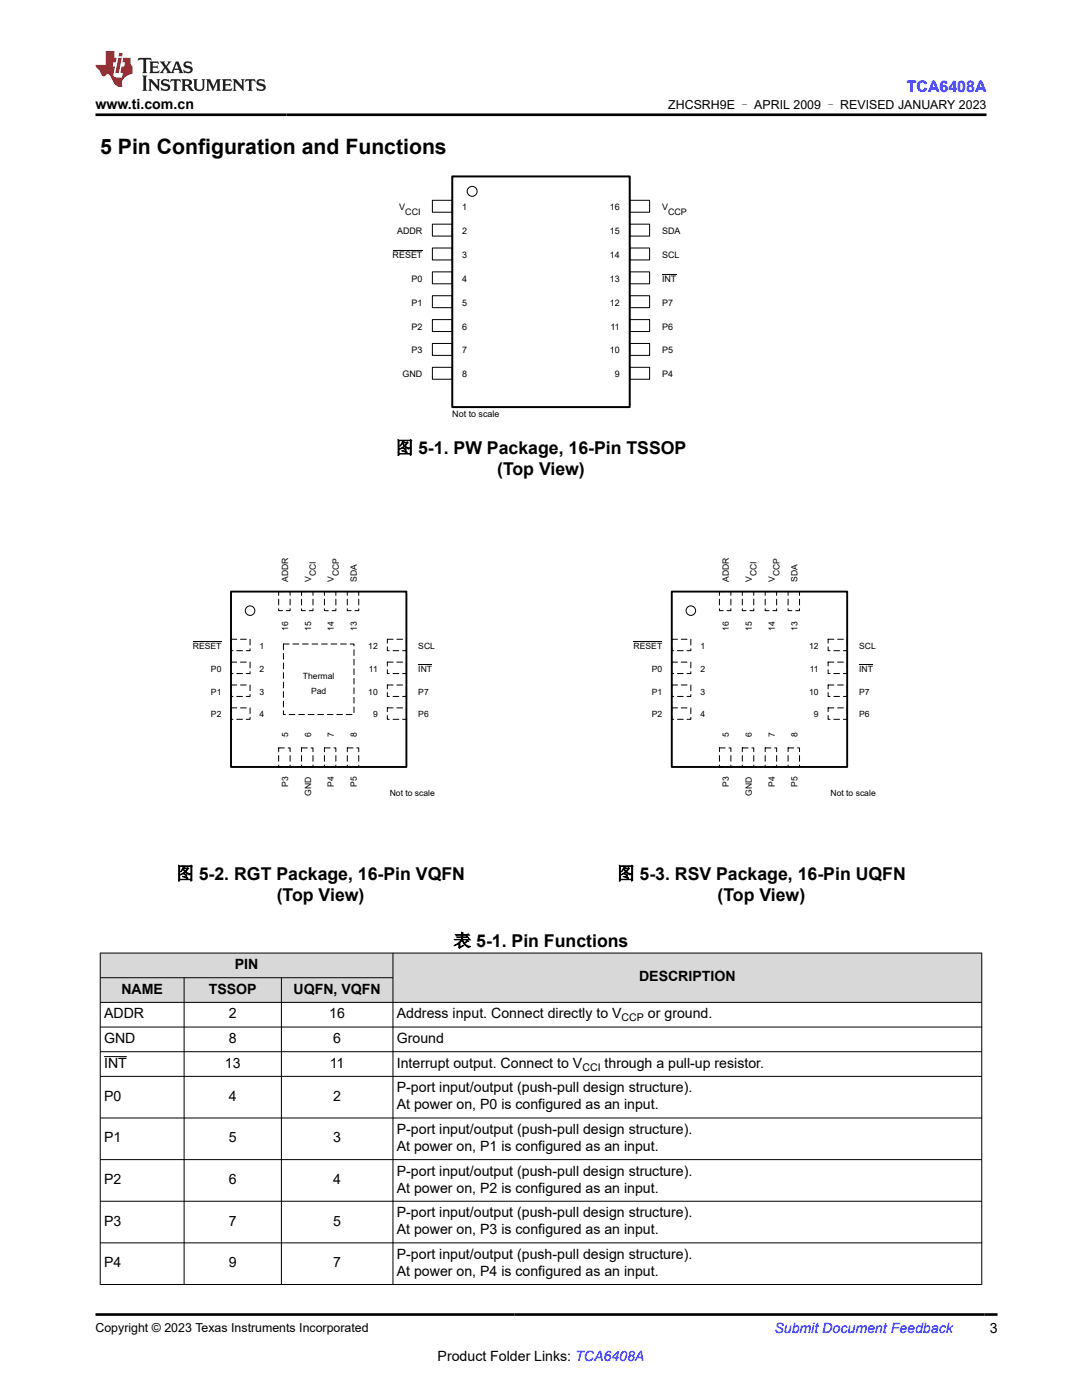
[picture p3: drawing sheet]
<svg xmlns="http://www.w3.org/2000/svg" width="216mm" height="279mm" viewBox="0 0 216 279" stroke-linecap="round" stroke-linejoin="round" font-family="sans-serif">
<defs><g id="words">
<text font-size="4.2" x="20" y="30.7">5 Pin Configuration and Functions</text>
<g font-size="3.5">
<text x="78.9" y="90.6">图 5-1. PW Package, 16-Pin TSSOP</text>
<text x="99.2" y="94.8">(Top View)</text>
<text x="35.2" y="175.5">图 5-2. RGT Package, 16-Pin VQFN</text>
<text x="55.2" y="179.8">(Top View)</text>
<text x="123.1" y="175.5">图 5-3. RSV Package, 16-Pin UQFN</text>
<text x="143.2" y="179.8">(Top View)</text>
<text x="90.5" y="188.9">表 5-1. Pin Functions</text>
</g>
<text font-size="3.2" fill="#00f" x="181" y="18.3">TCA6408A</text>
<g font-size="2.8">
<text x="19" y="21.7">www.ti.com.cn</text>
<text x="46.9" y="193.4">PIN</text>
<text x="127.5" y="195.9">DESCRIPTION</text>
<text x="20.8" y="203.2">ADDR</text>
<text x="24.2" y="198.3">NAME</text>
<text x="41.7" y="198.3">TSSOP</text>
<text x="45.7" y="203.2">2</text>
<text x="58.6" y="198.3">UQFN, VQFN</text>
<text x="65.7" y="203.2">16</text>
<text x="79.2" y="203.2">Address input. Connect directly to V</text>
<text x="129.3" y="203.2">or ground.</text>
<text x="20.8" y="208.2">GND</text>
<text x="45.7" y="208.2">8</text>
<text x="66.5" y="208.2">6</text>
<text x="79.2" y="208.2">Ground</text>
<text x="20.8" y="213.1">INT</text>
<text x="44.9" y="213.1">13</text>
<text x="65.8" y="213.1">11</text>
<text x="79.2" y="213.1">Interrupt output. Connect to V</text>
<text x="120.6" y="213.1">through a pull-up resistor.</text>
<text x="20.8" y="219.7">P0</text>
<text x="45.7" y="219.7">4</text>
<text x="66.5" y="219.7">2</text>
<text x="79.2" y="218">P-port input/output (push-pull design structure).</text>
<text x="79.2" y="221.4">At power on, P0 is configured as an input.</text>
<text x="79.2" y="226.3">P-port input/output (push-pull design structure).</text>
<text x="20.8" y="228">P1</text>
<text x="45.7" y="228">5</text>
<text x="66.5" y="228">3</text>
<text x="79.2" y="229.7">At power on, P1 is configured as an input.</text>
<text x="20.8" y="236.3">P2</text>
<text x="45.7" y="236.3">6</text>
<text x="66.5" y="236.3">4</text>
<text x="79.2" y="234.6">P-port input/output (push-pull design structure).</text>
<text x="79.2" y="238">At power on, P2 is configured as an input.</text>
<text x="20.8" y="244.6">P3</text>
<text x="45.7" y="244.6">7</text>
<text x="66.5" y="244.6">5</text>
<text x="79.2" y="242.9">P-port input/output (push-pull design structure).</text>
<text x="79.2" y="246.3">At power on, P3 is configured as an input.</text>
<text x="79.2" y="251.2">P-port input/output (push-pull design structure).</text>
<text x="20.8" y="252.9">P4</text>
<text x="45.7" y="252.9">9</text>
<text x="66.5" y="252.9">7</text>
<text x="79.2" y="254.6">At power on, P4 is configured as an input.</text>
<text x="197.5" y="266.1">3</text>
<text x="87.3" y="271.7">Product Folder Links: TCA6408A</text>
</g>
<text font-size="2.8" fill="#00f" x="154.5" y="266.1">Submit Document Feedback</text>
<g font-size="2.5">
<text x="133.4" y="21.8">ZHCSRH9E – APRIL 2009 – REVISED JANUARY 2023</text>
<text x="19" y="265.8">Copyright © 2023 Texas Instruments Incorporated</text>
</g>
<g font-size="2.1">
<text x="124" y="203.8">CCP</text>
<text x="116.2" y="213.6">CCI</text>
</g>
<g font-size="1.8">
<text x="79.7" y="42">V</text>
<text x="92.2" y="42">1</text>
<text x="121.7" y="42">16</text>
<text x="132.1" y="42">V</text>
<text x="79.2" y="46.7">ADDR</text>
<text x="80.9" y="42.9">CCI</text>
<text x="92.2" y="46.7">2</text>
<text x="121.7" y="46.7">15</text>
<text x="132.1" y="46.7">SDA</text>
<text x="133.3" y="42.9">CCP</text>
<text x="78.3" y="51.5">RESET</text>
<text x="92.2" y="51.5">3</text>
<text x="121.7" y="51.5">14</text>
<text x="132.1" y="51.5">SCL</text>
<text x="82.1" y="56.2">P0</text>
<text x="92.2" y="56.2">4</text>
<text x="121.7" y="56.2">13</text>
<text x="132.1" y="56.2">INT</text>
<text x="82.1" y="61">P1</text>
<text x="82.1" y="65.8">P2</text>
<text x="92.2" y="61">5</text>
<text x="92.2" y="65.8">6</text>
<text x="121.7" y="61">12</text>
<text x="121.8" y="65.8">11</text>
<text x="132.1" y="61">P7</text>
<text x="132.1" y="65.8">P6</text>
<text x="82.1" y="70.5">P3</text>
<text x="92.2" y="70.5">7</text>
<text x="121.7" y="70.5">10</text>
<text x="132.1" y="70.5">P5</text>
<text x="80.3" y="75.3">GND</text>
<text x="92.2" y="75.3">8</text>
<text x="122.7" y="75.3">9</text>
<text x="132.1" y="75.3">P4</text>
<text x="90.2" y="83.2">Not to scale</text>
</g>
<g font-size="1.7">
<text x="57.5" y="116.2" transform="rotate(-90 57.5 116.2)">ADDR</text>
<text x="62.1" y="116.2" transform="rotate(-90 62.1 116.2)">V</text>
<text x="63" y="115" transform="rotate(-90 63 115)">CCI</text>
<text x="66.6" y="116.2" transform="rotate(-90 66.6 116.2)">V</text>
<text x="67.6" y="115" transform="rotate(-90 67.6 115)">CCP</text>
<text x="71.2" y="116.2" transform="rotate(-90 71.2 116.2)">SDA</text>
<text x="145.5" y="116.2" transform="rotate(-90 145.5 116.2)">ADDR</text>
<text x="150" y="116.2" transform="rotate(-90 150 116.2)">V</text>
<text x="151" y="115" transform="rotate(-90 151 115)">CCI</text>
<text x="154.6" y="116.2" transform="rotate(-90 154.6 116.2)">V</text>
<text x="155.5" y="115" transform="rotate(-90 155.5 115)">CCP</text>
<text x="159.2" y="116.2" transform="rotate(-90 159.2 116.2)">SDA</text>
<text x="57.5" y="125.9" transform="rotate(-90 57.5 125.9)">16</text>
<text x="62.1" y="125.9" transform="rotate(-90 62.1 125.9)">15</text>
<text x="66.6" y="125.9" transform="rotate(-90 66.6 125.9)">14</text>
<text x="71.2" y="125.9" transform="rotate(-90 71.2 125.9)">13</text>
<text x="145.5" y="125.9" transform="rotate(-90 145.5 125.9)">16</text>
<text x="150" y="125.9" transform="rotate(-90 150 125.9)">15</text>
<text x="154.6" y="125.9" transform="rotate(-90 154.6 125.9)">14</text>
<text x="159.2" y="125.9" transform="rotate(-90 159.2 125.9)">13</text>
<text x="38.5" y="129.5">RESET</text>
<text x="51.8" y="129.5">1</text>
<text x="73.5" y="129.5">12</text>
<text x="83.5" y="129.5">SCL</text>
<text x="126.4" y="129.5">RESET</text>
<text x="139.8" y="129.5">1</text>
<text x="161.4" y="129.5">12</text>
<text x="171.4" y="129.5">SCL</text>
<text x="42.1" y="134">P0</text>
<text x="51.8" y="134">2</text>
<text x="60.5" y="135.6">Thermal</text>
<text x="73.6" y="134">11</text>
<text x="83.5" y="134">INT</text>
<text x="130" y="134">P0</text>
<text x="139.8" y="134">2</text>
<text x="161.6" y="134">11</text>
<text x="171.4" y="134">INT</text>
<text x="42.1" y="138.6">P1</text>
<text x="42.1" y="143.2">P2</text>
<text x="51.8" y="138.6">3</text>
<text x="51.8" y="143.2">4</text>
<text x="62.1" y="138.4">Pad</text>
<text x="73.5" y="138.6">10</text>
<text x="74.4" y="143.2">9</text>
<text x="83.5" y="138.6">P7</text>
<text x="83.5" y="143.2">P6</text>
<text x="130" y="138.6">P1</text>
<text x="130" y="143.2">P2</text>
<text x="139.8" y="138.6">3</text>
<text x="139.8" y="143.2">4</text>
<text x="161.4" y="138.6">10</text>
<text x="162.4" y="143.2">9</text>
<text x="171.4" y="138.6">P7</text>
<text x="171.4" y="143.2">P6</text>
<text x="57.5" y="147.2" transform="rotate(-90 57.5 147.2)">5</text>
<text x="62.1" y="147.2" transform="rotate(-90 62.1 147.2)">6</text>
<text x="66.6" y="147.2" transform="rotate(-90 66.6 147.2)">7</text>
<text x="71.2" y="147.2" transform="rotate(-90 71.2 147.2)">8</text>
<text x="145.5" y="147.2" transform="rotate(-90 145.5 147.2)">5</text>
<text x="150" y="147.2" transform="rotate(-90 150 147.2)">6</text>
<text x="154.6" y="147.2" transform="rotate(-90 154.6 147.2)">7</text>
<text x="159.2" y="147.2" transform="rotate(-90 159.2 147.2)">8</text>
<text x="57.5" y="157.1" transform="rotate(-90 57.5 157.1)">P3</text>
<text x="62.1" y="158.8" transform="rotate(-90 62.1 158.8)">GND</text>
<text x="66.6" y="157.1" transform="rotate(-90 66.6 157.1)">P4</text>
<text x="71.2" y="157.1" transform="rotate(-90 71.2 157.1)">P5</text>
<text x="77.8" y="158.8">Not to scale</text>
<text x="145.5" y="157.1" transform="rotate(-90 145.5 157.1)">P3</text>
<text x="150" y="158.8" transform="rotate(-90 150 158.8)">GND</text>
<text x="154.6" y="157.1" transform="rotate(-90 154.6 157.1)">P4</text>
<text x="159.2" y="157.1" transform="rotate(-90 159.2 157.1)">P5</text>
<text x="165.7" y="158.8">Not to scale</text>
</g>
</g></defs>
<path d="M86.3 40h3.9v2.4h-3.9z" fill="none" stroke="#000" stroke-width=".2"/>
<path d="M125.7 40h3.9v2.4h-3.9z" fill="#fff"/>
<path d="M125.7 40h3.9v2.4h-3.9z" fill="none" stroke="#000" stroke-width=".2"/>
<path d="M86.3 44.7h3.9v2.4h-3.9z" fill="#fff"/>
<path d="M86.3 44.7h3.9v2.4h-3.9z" fill="none" stroke="#000" stroke-width=".2"/>
<path d="M125.7 44.7h3.9v2.4h-3.9z" fill="#fff"/>
<path d="M125.7 44.7h3.9v2.4h-3.9z" fill="none" stroke="#000" stroke-width=".2"/>
<path d="M86.3 49.5h3.9v2.4h-3.9z" fill="#fff"/>
<path d="M78.3 50h6M86.3 49.5h3.9v2.4h-3.9z" fill="none" stroke="#000" stroke-width=".2"/>
<path d="M125.7 49.5h3.9v2.4h-3.9z" fill="#fff"/>
<path d="M125.7 49.5h3.9v2.4h-3.9z" fill="none" stroke="#000" stroke-width=".2"/>
<path d="M86.3 54.3h3.9v2.3h-3.9z" fill="#fff"/>
<path d="M86.3 54.3h3.9v2.3h-3.9z" fill="none" stroke="#000" stroke-width=".2"/>
<path d="M125.7 54.3h3.9v2.3h-3.9z" fill="#fff"/>
<path d="M125.7 54.3h3.9v2.3h-3.9zM132.1 54.8h2.9" fill="none" stroke="#000" stroke-width=".2"/>
<path d="M86.3 59h3.9v2.4h-3.9z" fill="#fff"/>
<path d="M86.3 59h3.9v2.4h-3.9z" fill="none" stroke="#000" stroke-width=".2"/>
<path d="M125.7 59h3.9v2.4h-3.9z" fill="#fff"/>
<path d="M125.7 59h3.9v2.4h-3.9z" fill="none" stroke="#000" stroke-width=".2"/>
<path d="M86.3 63.8h3.9v2.4h-3.9z" fill="#fff"/>
<path d="M86.3 63.8h3.9v2.4h-3.9z" fill="none" stroke="#000" stroke-width=".2"/>
<path d="M125.7 63.8h3.9v2.4h-3.9z" fill="#fff"/>
<path d="M125.7 63.8h3.9v2.4h-3.9z" fill="none" stroke="#000" stroke-width=".2"/>
<path d="M86.3 68.5h3.9v2.4h-3.9z" fill="#fff"/>
<path d="M86.3 68.5h3.9v2.4h-3.9z" fill="none" stroke="#000" stroke-width=".2"/>
<path d="M125.7 68.5h3.9v2.4h-3.9z" fill="#fff"/>
<path d="M125.7 68.5h3.9v2.4h-3.9z" fill="none" stroke="#000" stroke-width=".2"/>
<path d="M86.3 73.3h3.9v2.4h-3.9z" fill="#fff"/>
<path d="M86.3 73.3h3.9v2.4h-3.9z" fill="none" stroke="#000" stroke-width=".2"/>
<path d="M125.7 73.3h3.9v2.4h-3.9z" fill="#fff"/>
<g fill="none" stroke="#000" stroke-width=".2">
<path d="M125.7 73.3h3.9v2.4h-3.9z"/>
<circle cx="94.2" cy="38.2" r=".99"/>
</g>
<path d="M90.2 35.2h35.5v46h-35.5z" fill="none" stroke="#000" stroke-width=".4"/>
<path d="M55.6 118.1h2.3v3.8h-2.3z" fill="#fff"/>
<path d="M55.6 118.1h2.3v3.8h-2.3z" fill="none" stroke="#000" stroke-width=".2" stroke-dasharray="1.1 .8"/>
<path d="M55.6 149.3h2.3v3.8h-2.3z" fill="#fff"/>
<path d="M55.6 149.3h2.3v3.8h-2.3z" fill="none" stroke="#000" stroke-width=".2" stroke-dasharray="1.1 .8"/>
<path d="M46.1 127.6h3.8v2.3h-3.8z" fill="#fff"/>
<path d="M46.1 127.6h3.8v2.3h-3.8z" fill="none" stroke="#000" stroke-width=".2" stroke-dasharray="1.1 .8"/>
<path d="M38.5 128.1h5.7" fill="none" stroke="#000" stroke-width=".2"/>
<path d="M77.3 127.6h3.8v2.3h-3.8z" fill="#fff"/>
<path d="M77.3 127.6h3.8v2.3h-3.8z" fill="none" stroke="#000" stroke-width=".2" stroke-dasharray="1.1 .8"/>
<path d="M60.2 118.1h2.3v3.8h-2.3z" fill="#fff"/>
<path d="M60.2 118.1h2.3v3.8h-2.3z" fill="none" stroke="#000" stroke-width=".2" stroke-dasharray="1.1 .8"/>
<path d="M60.2 149.3h2.3v3.8h-2.3z" fill="#fff"/>
<path d="M60.2 149.3h2.3v3.8h-2.3z" fill="none" stroke="#000" stroke-width=".2" stroke-dasharray="1.1 .8"/>
<path d="M46.1 132.1h3.8v2.3h-3.8z" fill="#fff"/>
<path d="M46.1 132.1h3.8v2.3h-3.8z" fill="none" stroke="#000" stroke-width=".2" stroke-dasharray="1.1 .8"/>
<path d="M77.3 132.1h3.8v2.3h-3.8z" fill="#fff"/>
<path d="M77.3 132.1h3.8v2.3h-3.8z" fill="none" stroke="#000" stroke-width=".2" stroke-dasharray="1.1 .8"/>
<path d="M83.5 132.6h2.7" fill="none" stroke="#000" stroke-width=".2"/>
<path d="M64.7 118.1h2.3v3.8h-2.3z" fill="#fff"/>
<path d="M64.7 118.1h2.3v3.8h-2.3z" fill="none" stroke="#000" stroke-width=".2" stroke-dasharray="1.1 .8"/>
<path d="M64.7 149.3h2.3v3.8h-2.3z" fill="#fff"/>
<path d="M64.7 149.3h2.3v3.8h-2.3z" fill="none" stroke="#000" stroke-width=".2" stroke-dasharray="1.1 .8"/>
<path d="M46.1 136.7h3.8v2.3h-3.8z" fill="#fff"/>
<path d="M46.1 136.7h3.8v2.3h-3.8z" fill="none" stroke="#000" stroke-width=".2" stroke-dasharray="1.1 .8"/>
<path d="M77.3 136.7h3.8v2.3h-3.8z" fill="#fff"/>
<path d="M77.3 136.7h3.8v2.3h-3.8z" fill="none" stroke="#000" stroke-width=".2" stroke-dasharray="1.1 .8"/>
<path d="M69.3 118.1h2.3v3.8h-2.3z" fill="#fff"/>
<path d="M69.3 118.1h2.3v3.8h-2.3z" fill="none" stroke="#000" stroke-width=".2" stroke-dasharray="1.1 .8"/>
<path d="M69.3 149.3h2.3v3.8h-2.3z" fill="#fff"/>
<path d="M69.3 149.3h2.3v3.8h-2.3z" fill="none" stroke="#000" stroke-width=".2" stroke-dasharray="1.1 .8"/>
<path d="M46.1 141.3h3.8v2.3h-3.8z" fill="#fff"/>
<path d="M46.1 141.3h3.8v2.3h-3.8z" fill="none" stroke="#000" stroke-width=".2" stroke-dasharray="1.1 .8"/>
<path d="M77.3 141.3h3.8v2.3h-3.8z" fill="#fff"/>
<path d="M77.3 141.3h3.8v2.3h-3.8z" fill="none" stroke="#000" stroke-width=".2" stroke-dasharray="1.1 .8"/>
<circle cx="49.9" cy="121.9" r=".95" fill="none" stroke="#000" stroke-width=".2"/>
<path d="M46.1 118.1h35v35h-35z" fill="none" stroke="#000" stroke-width=".38"/>
<path d="M56.6 128.5h14v14.1h-14z" fill="#fff"/>
<path d="M56.6 128.5h14v14.1h-14z" fill="none" stroke="#000" stroke-width=".2" stroke-dasharray="1.1 .8"/>
<path d="M143.6 118.1h2.2v3.8h-2.2z" fill="#fff"/>
<path d="M143.6 118.1h2.2v3.8h-2.2z" fill="none" stroke="#000" stroke-width=".2" stroke-dasharray="1.1 .8"/>
<path d="M143.6 149.3h2.2v3.8h-2.2z" fill="#fff"/>
<path d="M143.6 149.3h2.2v3.8h-2.2z" fill="none" stroke="#000" stroke-width=".2" stroke-dasharray="1.1 .8"/>
<path d="M134 127.6h3.8v2.3h-3.8z" fill="#fff"/>
<path d="M134 127.6h3.8v2.3h-3.8z" fill="none" stroke="#000" stroke-width=".2" stroke-dasharray="1.1 .8"/>
<path d="M126.4 128.1h5.7" fill="none" stroke="#000" stroke-width=".2"/>
<path d="M165.2 127.6h3.8v2.3h-3.8z" fill="#fff"/>
<path d="M165.2 127.6h3.8v2.3h-3.8z" fill="none" stroke="#000" stroke-width=".2" stroke-dasharray="1.1 .8"/>
<path d="M148.1 118.1h2.3v3.8h-2.3z" fill="#fff"/>
<path d="M148.1 118.1h2.3v3.8h-2.3z" fill="none" stroke="#000" stroke-width=".2" stroke-dasharray="1.1 .8"/>
<path d="M148.1 149.3h2.3v3.8h-2.3z" fill="#fff"/>
<path d="M148.1 149.3h2.3v3.8h-2.3z" fill="none" stroke="#000" stroke-width=".2" stroke-dasharray="1.1 .8"/>
<path d="M134 132.1h3.8v2.3h-3.8z" fill="#fff"/>
<path d="M134 132.1h3.8v2.3h-3.8z" fill="none" stroke="#000" stroke-width=".2" stroke-dasharray="1.1 .8"/>
<path d="M165.2 132.1h3.8v2.3h-3.8z" fill="#fff"/>
<path d="M165.2 132.1h3.8v2.3h-3.8z" fill="none" stroke="#000" stroke-width=".2" stroke-dasharray="1.1 .8"/>
<path d="M171.4 132.6h2.8" fill="none" stroke="#000" stroke-width=".2"/>
<path d="M152.7 118.1h2.3v3.8h-2.3z" fill="#fff"/>
<path d="M152.7 118.1h2.3v3.8h-2.3z" fill="none" stroke="#000" stroke-width=".2" stroke-dasharray="1.1 .8"/>
<path d="M152.7 149.3h2.3v3.8h-2.3z" fill="#fff"/>
<path d="M152.7 149.3h2.3v3.8h-2.3z" fill="none" stroke="#000" stroke-width=".2" stroke-dasharray="1.1 .8"/>
<path d="M134 136.7h3.8v2.3h-3.8z" fill="#fff"/>
<path d="M134 136.7h3.8v2.3h-3.8z" fill="none" stroke="#000" stroke-width=".2" stroke-dasharray="1.1 .8"/>
<path d="M165.2 136.7h3.8v2.3h-3.8z" fill="#fff"/>
<path d="M165.2 136.7h3.8v2.3h-3.8z" fill="none" stroke="#000" stroke-width=".2" stroke-dasharray="1.1 .8"/>
<path d="M157.3 118.1h2.2v3.8h-2.2z" fill="#fff"/>
<path d="M157.3 118.1h2.2v3.8h-2.2z" fill="none" stroke="#000" stroke-width=".2" stroke-dasharray="1.1 .8"/>
<path d="M157.3 149.3h2.2v3.8h-2.2z" fill="#fff"/>
<path d="M157.3 149.3h2.2v3.8h-2.2z" fill="none" stroke="#000" stroke-width=".2" stroke-dasharray="1.1 .8"/>
<path d="M134 141.3h3.8v2.3h-3.8z" fill="#fff"/>
<path d="M134 141.3h3.8v2.3h-3.8z" fill="none" stroke="#000" stroke-width=".2" stroke-dasharray="1.1 .8"/>
<path d="M165.2 141.3h3.8v2.3h-3.8z" fill="#fff"/>
<path d="M165.2 141.3h3.8v2.3h-3.8z" fill="none" stroke="#000" stroke-width=".2" stroke-dasharray="1.1 .8"/>
<circle cx="137.8" cy="121.9" r=".95" fill="none" stroke="#000" stroke-width=".2"/>
<path d="M134 118.1h35v35h-35z" fill="none" stroke="#000" stroke-width=".38"/>
<g fill="#d8d8d8">
<path d="M20 190.2h175.9v4.9h-175.9z" fill-rule="evenodd"/>
<path d="M20.1 190.3h58.2v4.8h-58.2z" fill-rule="evenodd"/>
<path d="M78.5 190.3h117.3v9.7h-117.3z" fill-rule="evenodd"/>
<path d="M20.1 195.2h16.6v4.8h-16.6z" fill-rule="evenodd"/>
<path d="M36.8 195.2h19.3v4.8h-19.3z" fill-rule="evenodd"/>
<path d="M56.2 195.2h22.1v4.8h-22.1z" fill-rule="evenodd"/>
</g>
<g fill="none" stroke="#000" stroke-width=".2">
<path d="M19.9 190.2h176.1M19.9 195.1h58.6M20 190.1v66.3M36.7 195.1v61.3M56.2 195.1v61.3M78.4 190.1v66.3M195.9 190.1v66.3M19.9 205h176.1M19.9 209.9h176.1M19.9 214.8h176.1M20.8 210.9h4.5M196 200h-176.1"/>
<path d="M19.9 223.1h176.1M19.9 231.4h176.1M19.9 239.7h176.1M19.9 248h176.1M19.9 256.4h176.1"/>
</g>
<path d="M27.7 11.6l-.2 .5 .5-.2h.6v.1v2.2l-.2 .4h1l-.2-.4v-2.2v-.1h.5l.5 .2-.1-.5zM29.8 12.3l.2 .4v1.5l-.2 .4h1.9l.1-.6a1.08 1.08 0 0 1-1.3 .2v-.7h.6l.4 .2v-.7l-.4 .2h-.6v-.5l.2-.2a1 1 0 0 1 1 .3l-.1-.5zM31.8 12.3l1 1.1-1 1.2h.9l-.2-.2 .4-.8 .5 .8-.2 .2h1.6l-.2-.2 .1-.5h1l.1 .5-.1 .2h.9l-.2-.3-.8-2h-.5l-1 2.2-.8-1.1 .9-1.1h-.8l.2 .2-.5 .6-.3-.6 .1-.2zM35.2 12.7l.4 1h-.8zM36.8 12.4a.65 .65 0 0 0-.2 .7 .65 .65 0 0 0 .6 .5l.7 .1 .1 .3a.79 .79 0 0 1-.7 .4 .79 .79 0 0 1-.7-.5l.1 .7 .2-.1a.93 .93 0 0 0 1.1 .1 .93 .93 0 0 0 .4-1 1.46 1.46 0 0 0-1.2-.6l-.1-.3a1.09 1.09 0 0 1 1.2 .2l-.2-.6-.1 .1-.6-.2zM28.4 15.1l.2 .4v2.2l-.2 .4h1l-.2-.4v-2.2l.2-.4zM29.6 15.8l.2 .4v1.5l-.2 .4h.8l-.3-.4v-1.3l1.7 1.8v-2l.2-.4h-.8l.2 .2 .1 1.1-1.2-1.3zM32.3 15.9a.65 .65 0 0 0-.2 .8 .65 .65 0 0 0 .7 .4l.6 .2 .1 .2a.79 .79 0 0 1-.7 .4 .79 .79 0 0 1-.7-.5l.1 .7 .2-.1a.93 .93 0 0 0 1.1 .1 .93 .93 0 0 0 .4-.9 1.46 1.46 0 0 0-1.2-.6l-.1-.4a1.09 1.09 0 0 1 1.2 .2l-.2-.6-.1 .1-.6-.1zM34.1 15.8l-.1 .6a.63 .63 0 0 1 .7-.3l.1 1.6-.3 .4h1l-.2-.4v-1.6a.66 .66 0 0 1 .8 .3l-.1-.6zM36.2 15.8l.2 .4v1.5l-.2 .4h.9l-.2-.2v-.7h.5l.1 .2a.79 .79 0 0 0 1.2 .6l-1-.9a.61 .61 0 0 0 .6-.6 .61 .61 0 0 0-.5-.7zM36.9 16.1h.2a.47 .47 0 0 1 .5 .1 .47 .47 0 0 1 .1 .5l-.2 .1-.6 .1zM38.5 15.8l.2 .2a2.27 2.27 0 0 0 .4 2 1.04 1.04 0 0 0 1.7-.7v-1.3l.2-.2h-.8l.2 .4v1.1a.6 .6 0 0 1-.6 .6 .6 .6 0 0 1-.6-.6v-1.1l.3-.4zM41.1 15.8l.2 .4v1.5l-.2 .4h.7l-.2-.4v-1.4l.9 1.9 .8-1.9v1.4l-.2 .4h1l-.3-.4v-1.5l.3-.4h-.8l-.7 1.5-.7-1.5zM44.3 15.8l.2 .4v1.5l-.2 .4h1.9l.1-.6a1.09 1.09 0 0 1-1.3 .2v-.7h.6l.4 .2v-.6l-.4 .2h-.6v-.6l.2-.1a1.01 1.01 0 0 1 1 .3l-.1-.6zM46.4 15.8l.3 .4v1.5l-.3 .4h.8l-.2-.4v-1.3l1.6 1.8v-2l.2-.4h-.7l.2 .2v1.1l-1.2-1.3zM49 15.8l-.1 .6a.63 .63 0 0 1 .8-.3v1.6l-.3 .4h1l-.2-.4v-1.6a.66 .66 0 0 1 .8 .3l-.1-.6zM51.4 15.9a.65 .65 0 0 0-.2 .8 .65 .65 0 0 0 .6 .4l.6 .2 .2 .2a.79 .79 0 0 1-.8 .4 .79 .79 0 0 1-.6-.5l.1 .7 .2-.1a.93 .93 0 0 0 1 .1 .93 .93 0 0 0 .5-.9 1.46 1.46 0 0 0-1.3-.6l-.1-.4a1.09 1.09 0 0 1 1.3 .2l-.2-.6-.2 .1-.5-.1z" fill="#231f20"/>
<path d="M21.1 10.2v2.8h-2.1l.1 .3 .9 1a.95 .95 0 0 0 .9 .9 .59 .59 0 0 1 .6-.4 .59 .59 0 0 1 .5 .4l.4 .7a1.59 1.59 0 0 0 2.1 1.4 1.61 1.61 0 0 1 1-2.3l1-.3-.1-1.5a1.59 1.59 0 0 1-.4-1.7h-1.4l-.2 .9h.5l-.1 .9h-.5l-.2 1v.2l.4 .1-.2 .9h-.6a.73 .73 0 0 1-1.1-.7l.3-1.5h-.5l.2-.9h.5l.2-.9h-.5v-1.3zM23.6 11.5l-.6 3.1h.7l.6-3.1zM23.8 10.6l-.1 .6h.7l.1-.6z" fill="#ed1c24"/>
<path d="M19 22.9h177.8M19.1 262.3h179.9" fill="none" stroke="#000" stroke-width=".53"/>
<use href="#words"/>
</svg>
